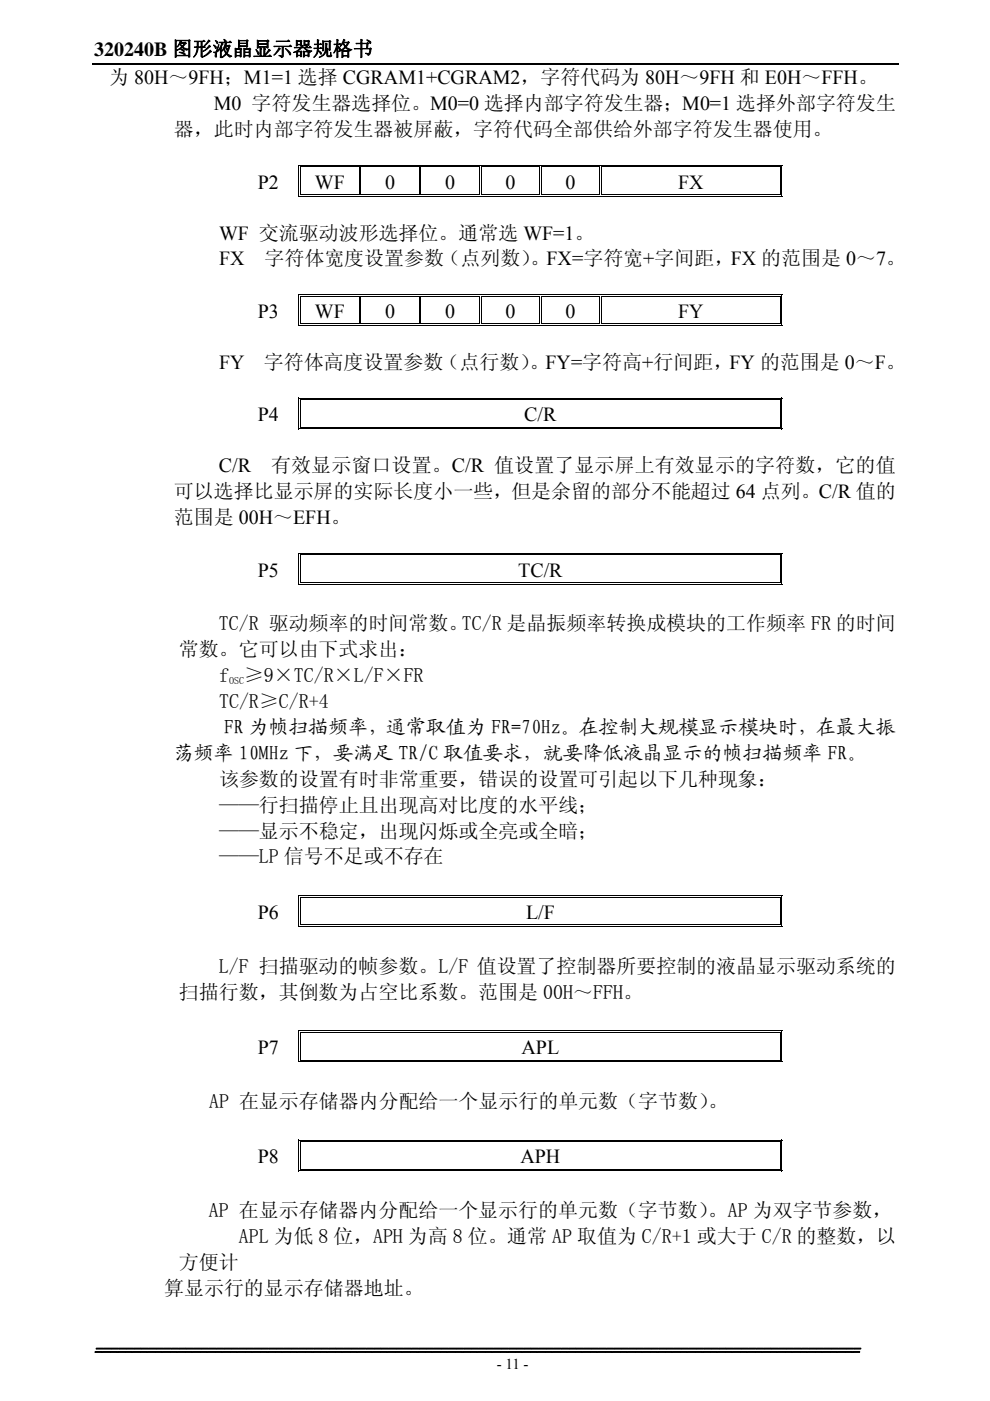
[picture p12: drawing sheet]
<svg xmlns="http://www.w3.org/2000/svg" width="210mm" height="297mm" viewBox="0 0 210 297" stroke-linecap="round" stroke-linejoin="round" font-family="sans-serif">
<defs><g id="words">
<g font-size="4.2">
<text x="20" y="11.8">320240B 图形液晶显示器规格书</text>
<text x="23.2" y="17.9">为 80H～9FH；M1=1 选择 CGRAM1+CGRAM2，字符代码为 80H～9FH 和 E0H～FFH。</text>
<text x="45.4" y="23.4">M0 字符发生器选择位。M0=0 选择内部字符发生器；M0=1 选择外部字符发生</text>
<text x="36.9" y="28.9">器，此时内部字符发生器被屏蔽，字符代码全部供给外部字符发生器使用。</text>
<text x="54.7" y="40">P2</text>
<text x="66.8" y="40">WF</text>
<text x="81.7" y="40">0</text>
<text x="94.4" y="40">0</text>
<text x="107.2" y="40">0</text>
<text x="119.9" y="40">0</text>
<text x="143.8" y="40">FX</text>
<text x="46.5" y="50.8">WF 交流驱动波形选择位。通常选 WF=1。</text>
<text x="46.5" y="56.3">FX</text>
<text x="56.1" y="56.3">字符体宽度设置参数（点列数）</text>
<text x="112.5" y="56.3">。FX=字符宽+字间距，FX 的范围是 0～7。</text>
<text x="54.7" y="67.4">P3</text>
<text x="66.8" y="67.4">WF</text>
<text x="81.7" y="67.4">0</text>
<text x="94.4" y="67.4">0</text>
<text x="107.2" y="67.4">0</text>
<text x="119.9" y="67.4">0</text>
<text x="143.8" y="67.4">FY</text>
<text x="46.5" y="78.2">FY</text>
<text x="55.9" y="78.2">字符体高度设置参数（点行数）</text>
<text x="112.3" y="78.2">。FY=字符高+行间距，FY 的范围是 0～F。</text>
<text x="54.7" y="89.3">P4</text>
<text x="111.2" y="89.3">C/R</text>
<text x="46.4" y="100.1">C/R</text>
<text x="57.5" y="100.1">有效显示窗口设置。C/R 值设置了显示屏上有效显示的字符数，它的值</text>
<text x="36.9" y="105.6">可以选择比显示屏的实际长度小一些，但是余留的部分不能超过 64 点列。C/R 值的</text>
<text x="36.9" y="111.1">范围是 00H～EFH。</text>
<text x="54.7" y="122.3">P5</text>
<text x="109.9" y="122.3">TC/R</text>
<text x="46.4" y="133.7">TC/R 驱动频率的时间常数。TC/R 是晶振频率转换成模块的工作频率 FR 的时间</text>
<text x="38" y="139.1">常数。它可以由下式求出：</text>
<text x="46.5" y="144.7">f</text>
<text x="51.8" y="144.7">≥9×TC/R×L/F×FR</text>
<text x="46.5" y="150.1">TC/R≥C/R+4</text>
<text x="47.5" y="155.6">FR 为帧扫描频率，通常取值为 FR=70Hz。在控制大规模显示模块时，在最大振</text>
<text x="36.9" y="161.1">荡频率 10MHz 下，要满足 TR/C 取值要求，就要降低液晶显示的帧扫描频率 FR。</text>
<text x="46.5" y="166.6">该参数的设置有时非常重要，错误的设置可引起以下几种现象：</text>
<text x="46.5" y="172.1">——行扫描停止且出现高对比度的水平线；</text>
<text x="46.5" y="177.6">——显示不稳定，出现闪烁或全亮或全暗；</text>
<text x="46.5" y="183.1">——LP 信号不足或不存在</text>
<text x="54.7" y="194.8">P6</text>
<text x="111.6" y="194.8">L/F</text>
<text x="46.4" y="206.2">L/F 扫描驱动的帧参数。L/F 值设置了控制器所要控制的液晶显示驱动系统的</text>
<text x="38" y="211.7">扫描行数，其倒数为占空比系数。范围是 00H～FFH。</text>
<text x="54.7" y="223.5">P7</text>
<text x="110.6" y="223.5">APL</text>
<text x="44.3" y="234.9">AP 在显示存储器内分配给一个显示行的单元数（字节数）</text>
<text x="150.2" y="234.9">。</text>
<text x="54.7" y="246.7">P8</text>
<text x="110.4" y="246.7">APH</text>
<text x="44.3" y="258.1">AP 在显示存储器内分配给一个显示行的单元数（字节数）</text>
<text x="50.7" y="263.6">APL 为低 8 位，APH 为高 8 位。通常 AP 取值为 C/R+1 或大于 C/R 的整数，以</text>
<text x="150.1" y="258.1">。AP 为双字节参数，</text>
<text x="38" y="269.1">方便计</text>
<text x="34.8" y="274.6">算显示行的显示存储器地址。</text>
</g>
<text font-size="3.4" x="20" y="287">======================================================================================================</text>
<text font-size="3.2" x="105.3" y="290.3">- 11 -</text>
<text font-size="2.1" x="48.6" y="145">OSC</text>
</g></defs>
<path d="M19.5 13.5h171.1" fill="none" stroke="#000" stroke-width=".25"/>
<g fill="#000">
<path d="M63.3 35h.2v.5h-.2zM63.3 35h.5v.1h-.5zM63.7 35.3h.1v.2h-.1zM76.1 35.5h.2zM76.1 35h.5v.1h-.5zM76.1 35.3h.2v.2h-.2zM76.4 35.5h.2zM76.4 35.3h.2v.2h-.2zM88.8 35.5h.2zM88.8 35h.5v.1h-.5zM88.8 35.3h.2v.2h-.2zM89.2 35.5h.1z"/>
<path d="M89.2 35.3h.1v.2h-.1zM101.6 35.5h.2zM101.6 35h.5v.1h-.5zM101.6 35.3h.2v.2h-.2zM102 35.5h.1zM102 35.3h.1v.2h-.1zM114.4 35.5h.1zM114.4 35h.5v.1h-.5zM114.4 35.3h.1v.2h-.1zM114.7 35.5h.2zM114.7 35.3h.2v.2h-.2zM127.1 35.5h.2z"/>
<path d="M127.1 35h.5v.1h-.5zM127.1 35.3h.2v.2h-.2zM127.5 35.5h.1zM127.5 35.3h.1v.2h-.1zM165.4 35h.5v.1h-.5zM165.4 35.3h.2v.2h-.2zM165.8 35h.1v.5h-.1zM63.3 41.5h.5v.2h-.5zM63.7 41.1h.1v.2h-.1zM76.4 41.1h.2v.2h-.2zM89.2 41.1h.1v.2h-.1zM102 41.1h.1v.2h-.1z"/>
<path d="M114.4 41.5h.5v.2h-.5zM114.7 41.1h.2v.2h-.2zM127.5 41.1h.1v.2h-.1zM165.4 41.5h.5v.2h-.5zM165.4 41.1h.2v.2h-.2zM165.8 41.1h.1v.6h-.1zM63.3 62.4h.2v.5h-.2zM63.3 62.4h.5v.1h-.5zM63.3 68.9h.5v.2h-.5zM63.7 62.7h.1v.2h-.1zM63.7 68.6h.1v.1h-.1zM76.1 62.9h.2z"/>
<path d="M76.1 62.4h.5v.1h-.5zM76.1 62.7h.2v.2h-.2zM76.4 62.9h.2zM76.4 62.7h.2v.2h-.2zM76.4 68.6h.2v.1h-.2zM88.8 62.9h.2zM88.8 62.4h.5v.1h-.5zM88.8 62.7h.2v.2h-.2zM89.2 62.9h.1zM89.2 62.7h.1v.2h-.1zM89.2 68.6h.1v.1h-.1zM101.6 62.9h.2z"/>
<path d="M101.6 62.4h.5v.1h-.5zM101.6 62.7h.2v.2h-.2zM102 62.9h.1zM102 62.7h.1v.2h-.1zM102 68.6h.1v.1h-.1zM114.4 62.9h.1zM114.4 62.4h.5v.1h-.5zM114.4 62.7h.1v.2h-.1zM114.4 68.9h.5v.2h-.5zM114.7 62.9h.2zM114.7 62.7h.2v.2h-.2zM114.7 68.6h.2v.1h-.2z"/>
<path d="M127.1 62.9h.2zM127.1 62.4h.5v.1h-.5zM127.1 62.7h.2v.2h-.2zM127.5 62.9h.1zM127.5 62.7h.1v.2h-.1zM127.5 68.6h.1v.1h-.1zM165.4 62.4h.5v.1h-.5zM165.4 62.7h.2v.2h-.2zM165.4 68.9h.5v.2h-.5zM165.4 68.6h.2v.1h-.2zM165.8 62.4h.1v.5h-.1zM165.8 68.6h.1v.5h-.1z"/>
<path d="M63.3 84.3h.2v.5h-.2zM63.3 84.3h.5v.2h-.5zM63.3 90.8h.5v.2h-.5zM63.7 84.6h.1v.2h-.1zM63.7 90.5h.1v.2h-.1zM165.4 84.3h.5v.2h-.5zM165.4 84.6h.2v.2h-.2zM165.4 90.8h.5v.2h-.5zM165.4 90.5h.2v.2h-.2zM165.8 84.3h.1v.5h-.1zM165.8 90.5h.1v.5h-.1zM63.3 117.2h.2v.6h-.2z"/>
<path d="M63.3 117.2h.5v.2h-.5zM63.7 117.6h.1v.2h-.1zM63.7 117.6h.1v.1h-.1zM165.4 117.2h.5v.2h-.5zM165.4 117.6h.2v.2h-.2zM165.4 117.6h.2v.1h-.2zM165.8 117.2h.1v.6h-.1zM63.3 123.7h.5v.2h-.5zM63.7 123.4h.1v.2h-.1zM165.4 123.7h.5v.2h-.5zM165.4 123.4h.2v.2h-.2zM165.8 123.4h.1v.5h-.1z"/>
<path d="M63.3 189.8h.2v.5h-.2zM63.3 189.8h.5v.2h-.5zM63.3 196.3h.5v.2h-.5zM63.7 190.1h.1v.2h-.1zM63.7 196h.1v.2h-.1zM165.4 189.8h.5v.2h-.5zM165.4 190.1h.2v.2h-.2zM165.4 196.3h.5v.2h-.5zM165.4 196h.2v.2h-.2zM165.8 189.8h.1v.5h-.1zM165.8 196h.1v.5h-.1zM63.3 218.5h.2v.5h-.2z"/>
<path d="M63.3 218.5h.5v.1h-.5zM63.7 218.8h.1v.2h-.1zM165.4 218.5h.5v.1h-.5zM165.4 218.8h.2v.2h-.2zM165.8 218.5h.1v.5h-.1zM63.3 225h.5v.2h-.5zM63.7 224.7h.1v.1h-.1zM165.4 225h.5v.2h-.5zM165.4 224.7h.2v.1h-.2zM165.8 224.7h.1v.5h-.1zM63.3 241.6h.2v.6h-.2zM63.3 241.6h.5v.2h-.5z"/>
<path d="M63.3 248.2h.5v.1h-.5zM63.7 242h.1v.2h-.1zM63.7 242h.1v.1h-.1zM63.7 247.8h.1v.2h-.1zM165.4 241.6h.5v.2h-.5zM165.4 242h.2v.2h-.2zM165.4 242h.2v.1h-.2zM165.4 248.2h.5v.1h-.5zM165.4 247.8h.2v.2h-.2zM165.8 241.6h.1v.6h-.1zM165.8 247.8h.1v.5h-.1z"/>
</g>
<g fill="none" stroke="#000" stroke-width=".21">
<path d="M63.4 35.5v6.2M63.8 35.5v5.6M63.8 35.1h12.3M63.8 35.4h12.3M76.2 35.5v5.8M76.5 35.5v5.6M76.6 35.1h12.2M76.6 35.4h12.2M88.9 35.5v5.8M89.3 35.5v5.6M89.3 35.1h12.3M89.3 35.4h12.3"/>
<path d="M101.7 35.5v5.8M102 35.5v5.6M102.1 35.1h12.3M102.1 35.4h12.3M114.4 35.5v5.8M114.8 35.5v5.6M114.9 35.1h12.2M114.9 35.4h12.2M127.2 35.5v5.8M127.6 35.5v5.6M127.6 35.1h37.8M127.6 35.4h37.8"/>
<path d="M165.5 35.5v5.6M165.8 35.5v5.6M63.8 41.6h50.6M63.8 41.2h12.3M76.6 41.2h12.2M89.3 41.2h12.3M102.1 41.2h12.3M114.9 41.6h50.5M114.9 41.2h12.2M127.6 41.2h37.8M63.4 62.9v6.2M63.8 62.9v5.7"/>
<path d="M63.8 62.5h12.3M63.8 62.8h12.3M63.8 69h50.6M63.8 68.7h12.3M76.2 62.9v5.8M76.5 62.9v5.7M76.6 62.5h12.2M76.6 62.8h12.2M76.6 68.7h12.2M88.9 62.9v5.8M89.3 62.9v5.7M89.3 62.5h12.3"/>
<path d="M89.3 62.8h12.3M89.3 68.7h12.3M101.7 62.9v5.8M102 62.9v5.7M102.1 62.5h12.3M102.1 62.8h12.3M102.1 68.7h12.3M114.4 62.9v5.8M114.8 62.9v5.7M114.9 62.5h12.2M114.9 62.8h12.2M114.9 69h50.5"/>
<path d="M114.9 68.7h12.2M127.2 62.9v5.8M127.6 62.9v5.7M127.6 62.5h37.8M127.6 62.8h37.8M127.6 68.7h37.8M165.5 62.9v5.7M165.8 62.9v5.7M63.4 84.8v6.2M63.8 84.8v5.7M63.8 84.4h101.6M63.8 84.7h101.6"/>
<path d="M63.8 90.9h101.6M63.8 90.6h101.6M165.5 84.8v5.7M165.8 84.8v5.7M63.4 117.8v6.1M63.8 117.8v5.6M63.8 117.3h101.6M63.8 117.6h101.6M165.5 117.8v5.6M165.8 117.8v5.6M63.8 123.8h101.6M63.8 123.5h101.6"/>
<path d="M63.4 190.3v6.2M63.8 190.3v5.7M63.8 189.9h101.6M63.8 190.2h101.6M63.8 196.4h101.6M63.8 196.1h101.6M165.5 190.3v5.7M165.8 190.3v5.7M63.4 219v6.2M63.8 219v5.7M63.8 218.5h101.6M63.8 218.9h101.6"/>
<path d="M165.5 219v5.7M165.8 219v5.7M63.8 225.1h101.6M63.8 224.7h101.6M63.4 242.2v6.1M63.8 242.2v5.6M63.8 241.7h101.6M63.8 242.1h101.6M63.8 248.3h101.6M63.8 247.9h101.6M165.5 242.2v5.6M165.8 242.2v5.6"/>
</g>
<use href="#words"/>
</svg>
